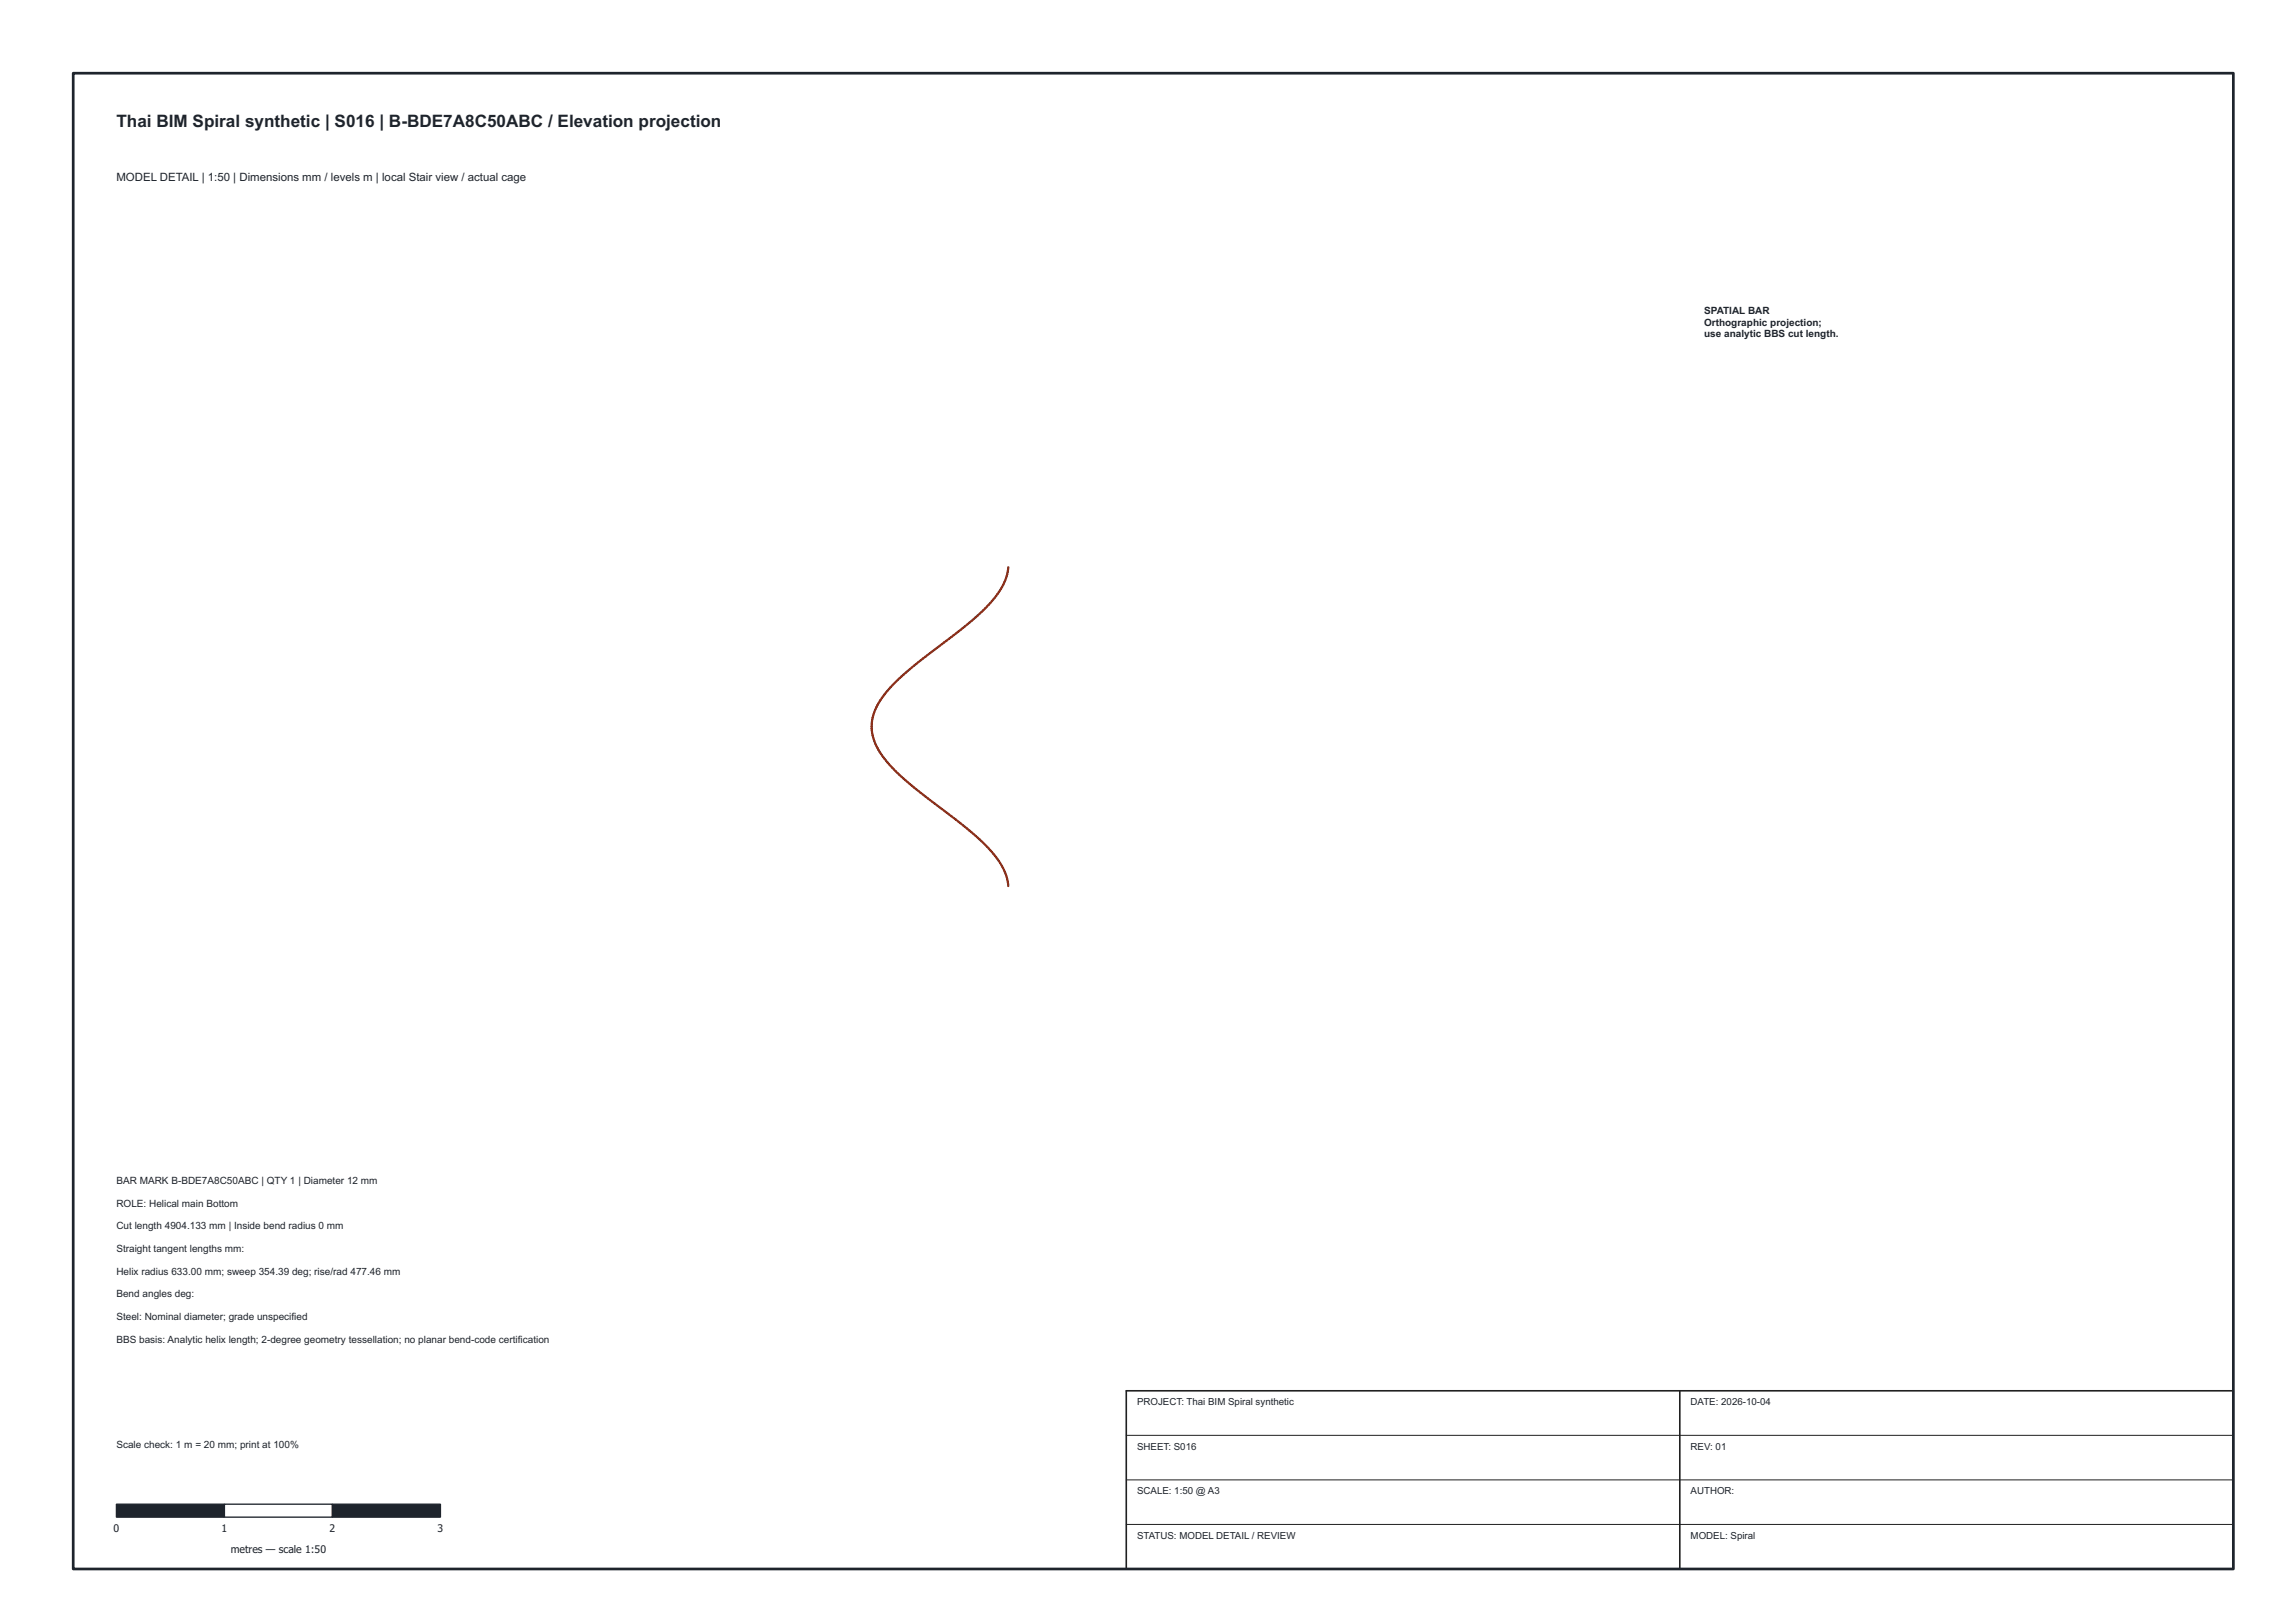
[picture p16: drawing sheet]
<svg xmlns="http://www.w3.org/2000/svg" width="420mm" height="297mm" viewBox="0 0 420 297" stroke-linecap="round" stroke-linejoin="round" font-family="sans-serif">
<defs><g id="words">
<text font-size="3.2" fill="#1e242c" x="21.6" y="23.4">Thai BIM Spiral synthetic | S016 | B-BDE7A8C50ABC / Elevation projection</text>
<text font-size="2.1" fill="#1e242c" x="21.6" y="33.5">MODEL DETAIL | 1:50 | Dimensions mm / levels m | local Stair view / actual cage</text>
<g font-size="1.9" fill="#1e242c">
<text x="315.6" y="58.2">SPATIAL BAR</text>
<text x="315.6" y="60.3">Orthographic projection;</text>
<text x="315.6" y="62.4">use analytic BBS cut length.</text>
<text x="21.6" y="219.2">BAR MARK B-BDE7A8C50ABC | QTY 1 | Diameter 12 mm</text>
<text x="21.6" y="223.4">ROLE: Helical main Bottom</text>
<text x="21.6" y="227.6">Cut length 4904.133 mm | Inside bend radius 0 mm</text>
<text x="21.6" y="231.8">Straight tangent lengths mm:</text>
<text x="21.6" y="236">Helix radius 633.00 mm; sweep 354.39 deg; rise/rad 477.46 mm</text>
<text x="21.6" y="240.2">Bend angles deg:</text>
<text x="21.6" y="244.4">Steel: Nominal diameter; grade unspecified</text>
<text x="21.6" y="248.6">BBS basis: Analytic helix length; 2-degree geometry tessellation; no planar bend-code certification</text>
<text x="21.6" y="268.2">Scale check: 1 m = 20 mm; print at 100%</text>
<text x="21" y="283.7">0</text>
<text x="41" y="283.7">1</text>
<text x="42.7" y="287.5">metres — scale 1:50</text>
<text x="61" y="283.7">2</text>
<text x="81" y="283.7">3</text>
</g>
<g font-size="1.8" fill="#1e242c">
<text x="210.6" y="260.2">PROJECT: Thai BIM Spiral synthetic</text>
<text x="313.1" y="260.2">DATE: 2026-10-04</text>
<text x="210.6" y="268.4">SHEET: S016</text>
<text x="313.1" y="268.4">REV: 01</text>
<text x="210.6" y="276.7">SCALE: 1:50 @ A3</text>
<text x="313.1" y="276.7">AUTHOR:</text>
<text x="210.6" y="284.9">STATUS: MODEL DETAIL / REVIEW</text>
<text x="313.1" y="284.9">MODEL: Spiral</text>
</g>
</g></defs>
<path d="M208.6 265.8h205M208.6 274.1h205M208.6 282.3h205" fill="none" stroke="#202020" stroke-width=".19"/>
<path d="M186.7 105a12.3 12.3 0 0 1-4.3 7.7 68.8 68.8 0 0 1-7.5 6.3l-1.8 1.3a45.1 45.1 0 0 0-9.8 8.9 8.4 8.4 0 0 0 .2 11 45.4 45.4 0 0 0 9.2 8.3l3 2.3a39.2 39.2 0 0 1 9.5 9l1.1 2.3 .4 2" fill="none" stroke="#8c301b" stroke-width=".4"/>
<path d="M208.6 257.6h205v33h-205zM311.1 257.6v33" fill="none" stroke="#202020" stroke-width=".3"/>
<path d="M21.6 278.6h20v2.4h-20z" fill="#1e242c" stroke="#1e242c" stroke-width=".25"/>
<path d="M41.6 278.6h20v2.4h-20z" fill="#fff" stroke="#1e242c" stroke-width=".25"/>
<path d="M61.6 278.6h20v2.4h-20z" fill="#1e242c" stroke="#1e242c" stroke-width=".25"/>
<path d="M13.6 13.6h400v277h-400z" fill="none" stroke="#1e242c" stroke-width=".5"/>
<use href="#words"/>
</svg>
